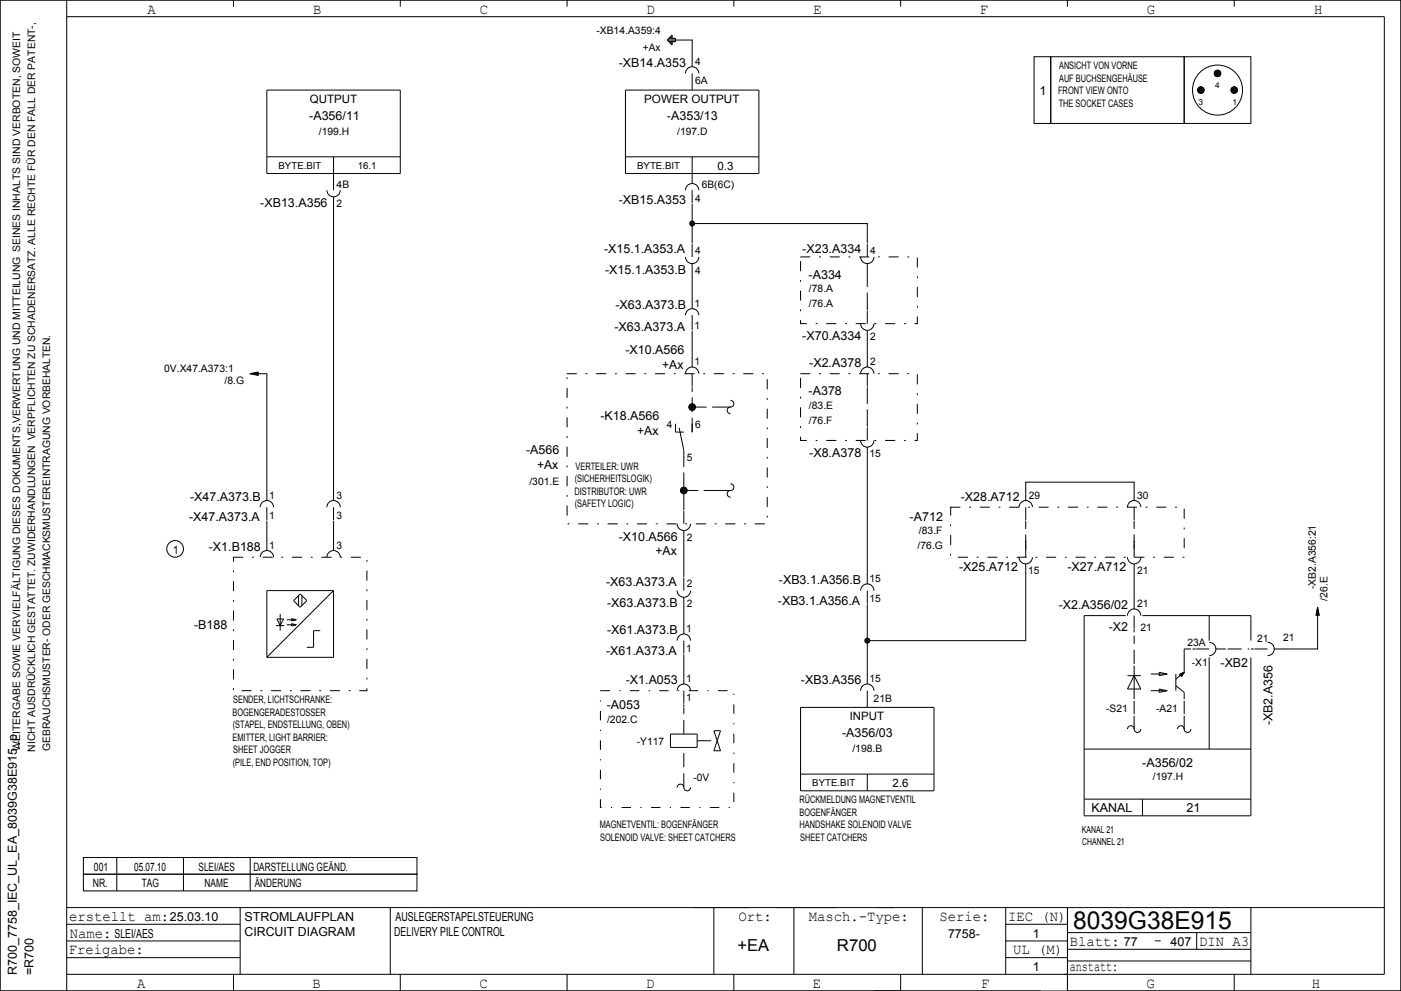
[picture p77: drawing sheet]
<svg xmlns="http://www.w3.org/2000/svg" width="420mm" height="297mm" viewBox="0 0 420 297" stroke-linecap="round" stroke-linejoin="round" font-family="sans-serif">
<defs><g id="words">
<text font-size="7.4" x="321.7" y="278.5">8039G38E915</text>
<g font-size="4.9">
<text x="221" y="285">+EA</text>
<text x="250.9" y="285">R700</text>
</g>
<g font-size="4.4">
<text x="44.3" y="4.2">A</text>
<text x="93.8" y="4.2">B</text>
<text x="143.9" y="4.2">C</text>
<text x="193.9" y="4.2">D</text>
<text x="243.8" y="4.2">E</text>
<text x="293.8" y="4.2">F</text>
<text x="343.8" y="4.2">G</text>
<text x="394" y="4.2">H</text>
<text x="20.7" y="276">erstellt am:</text>
<text x="221.4" y="276">Ort:</text>
<text x="242.5" y="276">Masch.­Type:</text>
<text x="281.6" y="276">Serie:</text>
<text x="302.2" y="276">IEC (N)</text>
<text x="20.9" y="281">Name:</text>
<text x="20.6" y="286">Freigabe:</text>
<text x="303.7" y="286">UL (M)</text>
<text x="320.7" y="283.5">Blatt:</text>
<text x="346" y="283.2">­</text>
<text x="359.5" y="283.5">DIN A3</text>
<text x="320.7" y="291">anstatt:</text>
<text x="41.1" y="296">A</text>
<text x="93.7" y="296">B</text>
<text x="143.7" y="296">C</text>
<text x="193.7" y="296">D</text>
<text x="243.7" y="296">E</text>
<text x="294.1" y="296">F</text>
<text x="343.7" y="296">G</text>
<text x="393.3" y="296">H</text>
</g>
<g font-size="3.7">
<text x="185.5" y="20">­XB14.A353</text>
<text x="311.6" y="28.5">1</text>
<text x="92.7" y="36">­A356/11</text>
<text x="200" y="36">­A353/13</text>
<text x="78" y="62">­XB13.A356</text>
<text x="185.5" y="61.3">­XB15.A353</text>
<text x="181.1" y="75.7">­X15.1.A353.A</text>
<text x="240.5" y="75.7">­X23.A334</text>
<text x="181.4" y="82">­X15.1.A353.B</text>
<text x="242.4" y="83.5">­A334</text>
<text x="184.5" y="92.5">­X63.A373.B</text>
<text x="184.2" y="99.2">­X63.A373.A</text>
<text x="240.5" y="102">­X70.A334</text>
<text x="187.5" y="106">­X10.A566</text>
<text x="198.5" y="110.5">+Ax</text>
<text x="242.6" y="110">­X2.A378</text>
<text x="242.4" y="118.5">­A378</text>
<text x="180" y="126">­K18.A566</text>
<text x="191" y="130.5">+Ax</text>
<text x="157.7" y="136">­A566</text>
<text x="242.6" y="137">­X8.A378</text>
<text x="161" y="140.5">+Ax</text>
<text x="57" y="150">­X47.A373.B</text>
<text x="288" y="150">­X28.A712</text>
<text x="56.7" y="156.2">­X47.A373.A</text>
<text x="185.5" y="162">­X10.A566</text>
<text x="272.7" y="156">­A712</text>
<text x="62.6" y="165">­X1.B188</text>
<text x="196.5" y="166.5">+Ax</text>
<text x="287.5" y="171">­X25.A712</text>
<text x="320" y="171">­X27.A712</text>
<text x="181.7" y="175.7">­X63.A373.A</text>
<text x="233.5" y="175">­XB3.1.A356.B</text>
<text x="182" y="182">­X63.A373.B</text>
<text x="233.2" y="181.3">­XB3.1.A356.A</text>
<text x="317.4" y="182.5">­X2.A356/02</text>
<text x="58.2" y="188.5">­B188</text>
<text x="182" y="190">­X61.A373.B</text>
<text x="332.4" y="189">­X2</text>
<text x="181.7" y="196.2">­X61.A373.A</text>
<text x="365.9" y="200">­XB2</text>
<text x="187.6" y="205">­X1.A053</text>
<text x="240.1" y="205">­XB3.A356</text>
<text x="181.9" y="212.5">­A053</text>
<text x="252.5" y="221">­A356/03</text>
<text x="381.5" y="217.4" transform="rotate(-90 381.5 217.4)">­XB2.A356</text>
<text x="342.5" y="230">­A356/02</text>
<text x="327.2" y="243.5">KANAL</text>
<text x="355.7" y="243.5">21</text>
<text x="50.9" y="276">25.03.10</text>
<text x="73.3" y="276">STROMLAUFPLAN</text>
<text x="118.6" y="276">AUSLEGERSTAPELSTEUERUNG</text>
<text x="34.3" y="281">SLEI/AES</text>
<text x="73.3" y="280.5">CIRCUIT DIAGRAM</text>
<text x="118.2" y="280.5">DELIVERY PILE CONTROL</text>
<text x="284.2" y="281">7758­</text>
<text x="309.6" y="281">1</text>
<text x="336.9" y="283.5">77</text>
<text x="350.9" y="283.5">407</text>
<text x="5" y="292.3" transform="rotate(-90 5 292.3)">R700_7758_IEC_UL_EA_8039G38E915_p</text>
<text x="10" y="292.2" transform="rotate(-90 10 292.2)">=R700</text>
<text x="309.6" y="291">1</text>
</g>
<g font-size="3.5">
<text x="92.9" y="30.9">QUTPUT</text>
<text x="193.1" y="30.9">POWER OUTPUT</text>
<text x="215.1" y="50.9">0.3</text>
<text x="51.9" y="165.9">1</text>
<text x="254.7" y="215.9">INPUT</text>
<text x="267.6" y="235.9">2.6</text>
<text x="28.2" y="260.9">001</text>
<text x="40.2" y="260.9">05.07.10</text>
<text x="59.5" y="260.9">SLEI/AES</text>
<text x="75.9" y="260.9">DARSTELLUNG GEÄND.</text>
<text x="27.8" y="265.9">NR.</text>
<text x="42.5" y="265.9">TAG</text>
<text x="61.3" y="265.9">NAME</text>
<text x="76.4" y="265.9">ÄNDERUNG</text>
</g>
<g font-size="3.1">
<text x="178.8" y="10.3">­XB14.A359:4</text>
<text x="192.7" y="15.3">+Ax</text>
<text x="208.4" y="19.5">4</text>
<text x="317.5" y="20.7">ANSICHT VON VORNE</text>
<text x="208.4" y="25.2">6A</text>
<text x="317.2" y="28.3">FRONT VIEW ONTO</text>
<text x="317.5" y="24.5">AUF BUCHSENGEHÄUSE</text>
<text x="317.4" y="32">THE SOCKET CASES</text>
<text x="95.6" y="40.4">/199.H</text>
<text x="203" y="40.4">/197.D</text>
<text x="100.9" y="56.3">4B</text>
<text x="210.4" y="56.3">6B(6C)</text>
<text x="100.9" y="62">2</text>
<text x="208.4" y="60.5">4</text>
<text x="208.4" y="76">4</text>
<text x="260.9" y="76">4</text>
<text x="208.4" y="82">4</text>
<text x="242.5" y="87.6">/78.A</text>
<text x="208.2" y="92">1</text>
<text x="242.5" y="92">/76.A</text>
<text x="208.2" y="98.5">1</text>
<text x="260.9" y="102">2</text>
<text x="49.2" y="111.5">0V.X47.A373:1</text>
<text x="208.2" y="109.5">1</text>
<text x="260.9" y="109.5">2</text>
<text x="67.3" y="115">/8.G</text>
<text x="242.5" y="122.6">/83.E</text>
<text x="199.9" y="128.2">4</text>
<text x="208.4" y="128.2">6</text>
<text x="242.5" y="127">/76.F</text>
<text x="260.7" y="137">15</text>
<text x="172.5" y="140.8">VERTEILER: UWR</text>
<text x="205.9" y="138.3">5</text>
<text x="80.7" y="149.5">1</text>
<text x="100.9" y="149.5">3</text>
<text x="158.7" y="145.4">/301.E</text>
<text x="172.2" y="148.3">DISTRIBUTOR: UWR</text>
<text x="172.3" y="144.5">(SICHERHEITSLOGIK)</text>
<text x="308.4" y="149.5">29</text>
<text x="340.9" y="149.5">30</text>
<text x="80.7" y="155.5">1</text>
<text x="100.9" y="155.5">3</text>
<text x="172.3" y="152">(SAFETY LOGIC)</text>
<text x="205.9" y="162">2</text>
<text x="275.5" y="160.1">/83.F</text>
<text x="80.7" y="164.5">1</text>
<text x="100.9" y="164.5">3</text>
<text x="275.1" y="164.5">/76.G</text>
<text x="308.2" y="172">15</text>
<text x="340.9" y="172">21</text>
<text x="205.9" y="176">2</text>
<text x="260.7" y="174.5">15</text>
<text x="394.5" y="176.6" transform="rotate(-90 394.5 176.6)">­XB2.A356:21</text>
<text x="205.9" y="182">2</text>
<text x="260.7" y="180.5">15</text>
<text x="340.9" y="182">21</text>
<text x="398" y="180" transform="rotate(-90 398 180)">/26.E</text>
<text x="205.7" y="189.5">1</text>
<text x="341.9" y="189">21</text>
<text x="205.7" y="195.5">1</text>
<text x="356" y="193.5">23A</text>
<text x="376.9" y="192.5">21</text>
<text x="384.7" y="192">21</text>
<text x="357.3" y="199.5">­X1</text>
<text x="205.7" y="204.5">1</text>
<text x="205.7" y="210">1</text>
<text x="260.7" y="204.5">15</text>
<text x="69.7" y="214.5">BOGENGERADESTOSSER</text>
<text x="69.9" y="210.7">SENDER, LICHTSCHRANKE:</text>
<text x="261.9" y="210.5">21B</text>
<text x="331.6" y="213.2">­S21</text>
<text x="346.6" y="213.2">­A21</text>
<text x="69.8" y="218.3">(STAPEL, ENDSTELLUNG, OBEN)</text>
<text x="182" y="216.6">/202.C</text>
<text x="6" y="225" transform="rotate(-90 6 225)">WEITERGABE SOWIE VERVIELFÄLTIGUNG DIESES DOKUMENTS,VERWERTUNG UND MITTEILUNG SEINES INHALTS SIND VERBOTEN, SOWEIT</text>
<text x="10.5" y="225.3" transform="rotate(-90 10.5 225.3)">NICHT AUSDRÜCKLICH GESTATTET. ZUWIDERHANDLUNGEN VERPFLICHTEN ZU SCHADENERSATZ. ALLE RECHTE FÜR DEN FALL DER PATENT­,</text>
<text x="15" y="225.1" transform="rotate(-90 15 225.1)">GEBRAUCHSMUSTER­ ODER GESCHMACKSMUSTEREINTRAGUNG VORBEHALTEN.</text>
<text x="69.7" y="222">EMITTER, LIGHT BARRIER:</text>
<text x="69.9" y="225.8">SHEET JOGGER</text>
<text x="190.9" y="223.3">­Y117</text>
<text x="255.5" y="225.4">/198.B</text>
<text x="69.8" y="229.5">(PILE, END POSITION, TOP)</text>
<text x="207.9" y="234">­0V</text>
<text x="345.6" y="233.9">/197.H</text>
<text x="239.7" y="240.8">RÜCKMELDUNG MAGNETVENTIL</text>
<text x="239.7" y="244.5">BOGENFÄNGER</text>
<text x="179.8" y="248.2">MAGNETVENTIL: BOGENFÄNGER</text>
<text x="239.7" y="248.3">HANDSHAKE SOLENOID VALVE</text>
<text x="179.9" y="252">SOLENOID VALVE: SHEET CATCHERS</text>
<text x="239.9" y="252">SHEET CATCHERS</text>
</g>
<g font-size="2.9">
<text x="83.5" y="50.7">BYTE.BIT</text>
<text x="107.3" y="50.7">16.1</text>
<text x="191" y="50.7">BYTE.BIT</text>
<text x="243.5" y="235.7">BYTE.BIT</text>
<text x="324.3" y="249.7">KANAL 21</text>
<text x="324.4" y="253.2">CHANNEL 21</text>
</g>
<g font-size="2.5">
<text x="364.3" y="26.5">4</text>
<text x="359.3" y="31.5">3</text>
<text x="369.4" y="31.5">1</text>
</g>
</g></defs>
<path d="M240 77h35v20h-35zM170 112h60v45h-60zM240 112h35v20h-35zM285 152h70v15h-70zM70 167h40v40h-40z" fill="none" stroke="#000" stroke-width=".3" stroke-dasharray="2.8 2.8 .4 2.8"/>
<path d="M260 92v-10M207.5 129.5v-12.5M207.5 122h7.5M260 127v-10M205 152v-15M205 147h12.5M307.5 164.5v-7.5M340 164.5v-7.5" fill="none" stroke="#000" stroke-width=".3" stroke-dasharray="4.2 1.8"/>
<g fill="none" stroke="#000" stroke-width=".3">
<path d="M0 0h420v297h-420zM20 0v297M20 5h395v287h-395M70 0v2M120 0v2M170 0v2M200 12h7.5v8M200 12l1.5-1.5v1h1v1h-1v1zM200.4 12.4h2.1M200.4 11.6h2.1M200.8 12.8h.7M200.8 11.2h.7"/>
<path d="M201.2 13.2h.3M201.2 10.8h.3M220 0v2M270 0v2M310 17h5v20h-5zM315 17h40v20h-40zM320 0v2M355 17h20v20h-20zM370 0v2M80 27h40v25h-40zM187.5 27h40v25h-40zM205.5 22a2 2 0 0 1 2-2 2 2 0 0 1 2 2"/>
<path d="M207.5 22v5M80 47h40M98 57a2 2 0 0 0 2 2 2 2 0 0 0 2-2M100 47v5M100 52.1v4.9M100 59v91M187.5 47h40M205.5 57a2 2 0 0 1 2-2 2 2 0 0 1 2 2M207.5 47v8M207.5 57v3.9M205.5 77a2 2 0 0 0 2 2 2 2 0 0 0 2-2M207.5 61.1v11.8"/>
<path d="M207.5 73.1v3.9M207.5 79v13.5M207.5 67h52.5v5.9M258 77a2 2 0 0 0 2 2 2 2 0 0 0 2-2M260 73.1v3.9M260 79v3M205.5 94.5a2 2 0 0 1 2-2 2 2 0 0 1 2 2M207.5 94.5v4.4M207.5 99.1v10.9M258 97a2 2 0 0 0 2 2 2 2 0 0 0 2-2M260 92v.9M260 93.1v3.9"/>
<path d="M260 99v11M74.9 112h5.1v38M74.9 112l2.6 .5M75.5 111.9h2M75.6 112.1h1.9M76 112.2h1.5M76 111.8h1.5M76.5 112.3h1M76.5 111.7h1M77.1 112.4h.4M77.1 111.6h.4M77.5 111.5l-2.6 .5"/>
<path d="M205.5 112a2 2 0 0 1 2-2 2 2 0 0 1 2 2M207.5 112v3.9M207.5 116.1v.9M219 120a1 1 0 0 1 1 1 1 1 0 0 1-1 1M258 112a2 2 0 0 1 2-2 2 2 0 0 1 2 2M260 112v3.9M260 116.1v.9M202.5 127v2.5h2.5M203.6 128.2l1.4 6.8v2M207.5 127v2.5M215 122h4M219 122a1 1 0 0 0-1 1 1 1 0 0 0 1 1"/>
<path d="M258 132a2 2 0 0 0 2 2 2 2 0 0 0 2-2M260 127v.9M260 128.1v3.9M260 134v41M78 152a2 2 0 0 1 2-2 2 2 0 0 1 2 2M80 152v3.9M80 156.1v8.9M98 152a2 2 0 0 1 2-2 2 2 0 0 1 2 2M100 152v3.9M100 156.1v8.9M203 157a2 2 0 0 0 2 2 2 2 0 0 0 2-2M205 152v.9"/>
<path d="M205 153.1v3.9M205 159v13.9M215 147h4M219 147a1 1 0 0 0-1 1 1 1 0 0 0 1 1M219 145a1 1 0 0 1 1 1 1 1 0 0 1-1 1M305.5 152a2 2 0 0 1 2-2 2 2 0 0 1 2 2M307.5 150v-5.5h32.5v5.5M307.5 152v3.9M307.5 156.1v.9M338 152a2 2 0 0 1 2-2 2 2 0 0 1 2 2M340 152v3.9M340 156.1v.9"/>
<path d="M78 167a2 2 0 0 1 2-2 2 2 0 0 1 2 2M89.5 178.5v3M90 178l2 2-2 2-2-2zM90.5 178.5v3M98 167a2 2 0 0 1 2-2 2 2 0 0 1 2 2M100 177h-20v20M100 177l-20 20M100 177v20h-20M203 177a2 2 0 0 0 2 2 2 2 0 0 0 2-2M205 173.1v3.9M205 179v11M258 177a2 2 0 0 1 2-2 2 2 0 0 1 2 2"/>
<path d="M260 177v3.9M305.5 167a2 2 0 0 0 2 2 2 2 0 0 0 2-2M307.5 162v.9M307.5 163.1v3.9M307.5 169v23h-47.5M338 167a2 2 0 0 0 2 2 2 2 0 0 0 2-2M340 162v.9M340 163.1v3.9M340 169v13.5M82.7 187.5h2.5M83 185.5h2l-1 2zM84 184v5"/>
<path d="M86 187.2h2.8M86 185.8h2.8M87.4 185.4l1.4 .4-1.4 .3zM87.4 186.9l1.4 .3-1.4 .4zM96 189h-2v5h-2M203 192a2 2 0 0 1 2-2 2 2 0 0 1 2 2M205 192v3.9M205 196.1v8.9M260 181.1v23.9M337.5 184.5h-12.5v60h50v-47.5M338 184.5a2 2 0 0 1 2-2 2 2 0 0 1 2 2M340 184.5v3.9"/>
<path d="M340 188.6v.9M340 199.5v10M342.5 184.5h32.5v7.5M355 194.5v7M357.5 194.5h.9M358.6 194.5h3.9M362.5 192.5a2 2 0 0 1 2 2 2 2 0 0 1-2 2M362.5 184.5v7.5M362.5 197v27.5M364.5 194.5h3M375 194.5h.9M376.1 194.5h3.9"/>
<path d="M380 192.5a2 2 0 0 1 2 2 2 2 0 0 1-2 2M394.6 184.1v.4M394.7 183.5v1M394.8 183v1.5M394.9 182.5v2M395 181.9v12.6h-13M395 181.9l.5 2.6M395 181.9l-.5 2.6M395.1 182.6v1.9M395.2 183v1.5M395.3 183.5v1M395.4 184.1v.4"/>
<path d="M203 207a2 2 0 0 1 2-2 2 2 0 0 1 2 2M205 207v3.9M205 211.1v.9M214 219h2l-2 6h2zM240 212h40v25h-40zM258 207a2 2 0 0 1 2-2 2 2 0 0 1 2 2M260 207v5M338 218.5a1 1 0 0 1 1-1 1 1 0 0 1 1 1M338 202.5h4M340 218.5a1 1 0 0 0 1 1 1 1 0 0 0 1-1M340 214.5v4M340 202.5l2 4h-4z"/>
<path d="M345 207h4.9M345 202h4.9M347.5 201.5l2.4 .5-2.4 .5zM347.5 206.5l2.4 .5-2.4 .5zM352.5 202v5M352.5 205.5l2.5 2v2M353 218.5a1 1 0 0 1 1-1 1 1 0 0 1 1 1M353.6 202.1l1.4-.6-.8 1.3zM355 201.5l-1.1 1M355 218.5a1 1 0 0 0 1 1 1 1 0 0 0 1-1M355 214.5v4M355 201.5l-.9 1.2"/>
<path d="M355 201.5l-2.5 2M355 201.5l-1.4 .6M355 201.5l-1.3 .7M355 201.5l-1.2 .8M355 201.5l-1.2 .9M355 201.5l-1.1 .9M355 201.5l-1 1M355 201.5l-1 1.1M201 220h8v4h-8zM203 236a1.07 1.07 0 0 1 1.3-1 1.07 1.07 0 0 1 .8 1.4 1 1 0 0 0 1.1 .6 1 1 0 0 0 .8-1M240 232h40M260 232v5"/>
<path d="M325 239.5h50M325 224.5h50M342.5 239.5v5M25 257h100v5h-100zM35 257v10M55 257v10M75 257v10M20 277h52M20 272h395M25 262h100v5h-100zM72 272v20M117 272v20"/>
<path d="M214 272v20M238 272v20M276.5 272v20M301.5 272v20M301.5 277h18.5M320 272v25h100v-297h-420v297h312M320 279.5h55M358.7 279.5v5M375 272v20M20 287h52M20 282h52M70 292v5"/>
<path d="M120 292v5M170 292v5M220 292v5M270 292v5M301.5 287h18.5M301.5 282h18.5M320 284.5h55M320 288h55M370 292v5"/>
<circle cx="360" cy="27" r="1"/>
<circle cx="360" cy="27" r=".9"/>
<circle cx="360" cy="27" r=".5"/>
<circle cx="360" cy="27" r=".8"/>
<circle cx="360" cy="27" r=".6"/>
<circle cx="360" cy="27" r=".7"/>
<circle cx="360" cy="27" r=".4"/>
<circle cx="360" cy="27" r=".3"/>
<circle cx="360" cy="27" r=".2"/>
<circle cx="360" cy="27" r=".1"/>
<circle cx="365" cy="27" r="7.5"/>
<circle cx="365" cy="22" r="1"/>
<circle cx="365" cy="22" r=".7"/>
<circle cx="365" cy="22" r=".5"/>
<circle cx="365" cy="22" r=".9"/>
<circle cx="365" cy="22" r=".8"/>
<circle cx="365" cy="22" r=".4"/>
<circle cx="365" cy="22" r=".3"/>
<circle cx="365" cy="22" r=".1"/>
<circle cx="365" cy="22" r=".6"/>
<circle cx="365" cy="22" r=".2"/>
<circle cx="370" cy="27" r="1"/>
<circle cx="370" cy="27" r=".8"/>
<circle cx="370" cy="27" r=".7"/>
<circle cx="370" cy="27" r=".5"/>
<circle cx="370" cy="27" r=".9"/>
<circle cx="370" cy="27" r=".6"/>
<circle cx="370" cy="27" r=".4"/>
<circle cx="370" cy="27" r=".3"/>
<circle cx="370" cy="27" r=".2"/>
<circle cx="370" cy="27" r=".1"/>
<circle cx="207.5" cy="122" r="1"/>
<circle cx="207.5" cy="122" r=".9"/>
<circle cx="207.5" cy="122" r=".7"/>
<circle cx="207.5" cy="122" r=".4"/>
<circle cx="207.5" cy="122" r=".5"/>
<circle cx="207.5" cy="122" r=".8"/>
<circle cx="207.5" cy="122" r=".6"/>
<circle cx="207.5" cy="122" r=".3"/>
<circle cx="207.5" cy="122" r=".1"/>
<circle cx="207.5" cy="122" r=".2"/>
<circle cx="205" cy="147" r="1"/>
<circle cx="205" cy="147" r=".9"/>
<circle cx="205" cy="147" r=".8"/>
<circle cx="205" cy="147" r=".5"/>
<circle cx="205" cy="147" r=".6"/>
<circle cx="205" cy="147" r=".7"/>
<circle cx="205" cy="147" r=".4"/>
<circle cx="205" cy="147" r=".3"/>
<circle cx="205" cy="147" r=".1"/>
<circle cx="205" cy="147" r=".2"/>
<circle cx="52.5" cy="164.5" r="2.5"/>
</g>
<path d="M340 199v-8.5M355 194.5h2M368 194.5h6.5M340 214v-4M355 214v-4M205 236v-12M205 220v-7.9M209 222h6" fill="none" stroke="#000" stroke-width=".3" stroke-dasharray="4.2 1.8" stroke-linecap="butt"/>
<path d="M180 207h40v35h-40z" fill="none" stroke="#000" stroke-width=".3" stroke-dasharray="2.8 2.8 .4 2.8" stroke-linecap="butt"/>
<g fill="#000">
<circle cx="207.5" cy="67" r=".9"/>
<circle cx="260" cy="192" r=".9"/>
</g>
<use href="#words"/>
</svg>
